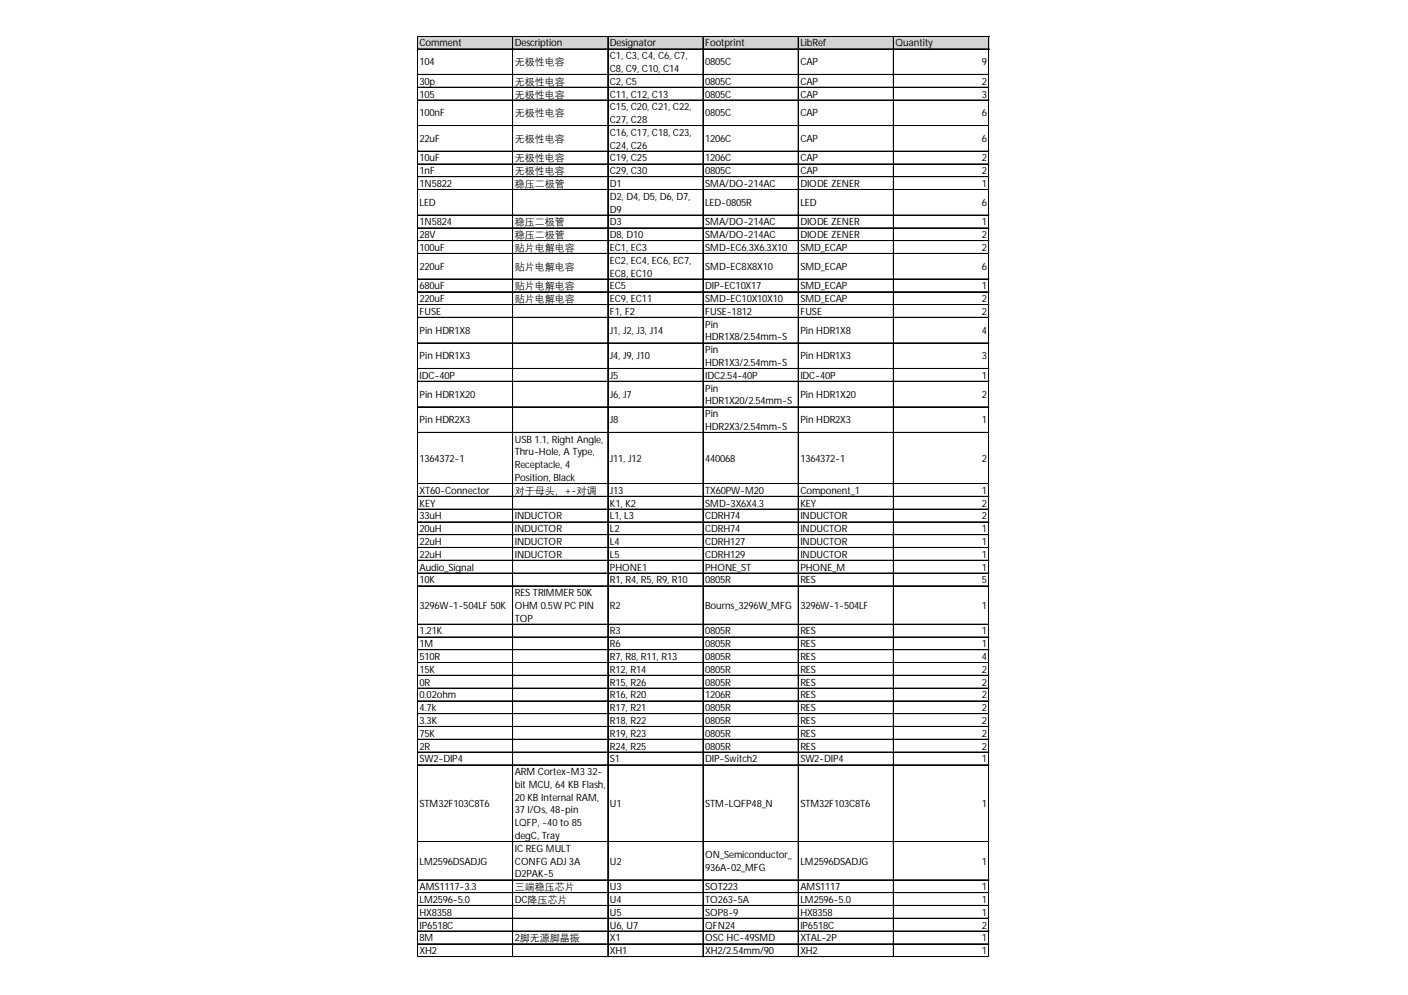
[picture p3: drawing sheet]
<svg xmlns="http://www.w3.org/2000/svg" width="297mm" height="210mm" viewBox="0 0 297 210" stroke-linecap="round" stroke-linejoin="round" font-family="sans-serif">
<defs><g id="words">
<g font-size="2.1">
<text x="88.5" y="9.8">Comment</text>
<text x="108.6" y="9.8">Description</text>
<text x="128.7" y="9.8">Designator</text>
<text x="148.8" y="9.8">Footprint</text>
<text x="168.8" y="9.8">LibRef</text>
<text x="188.9" y="9.8">Quantity</text>
<text x="88.5" y="13.8">104</text>
<text x="88.5" y="17.9">30p</text>
<text x="108.6" y="13.8">无极性电容</text>
<text x="108.6" y="17.9">无极性电容</text>
<text x="128.7" y="12.5">C1, C3, C4, C6, C7,</text>
<text x="128.7" y="15.2">C8, C9, C10, C14</text>
<text x="128.7" y="17.9">C2, C5</text>
<text x="148.8" y="13.8">0805C</text>
<text x="148.8" y="17.9">0805C</text>
<text x="168.8" y="13.8">CAP</text>
<text x="168.8" y="17.9">CAP</text>
<text x="207.1" y="13.8">9</text>
<text x="207.1" y="17.9">2</text>
<text x="88.5" y="20.6">105</text>
<text x="108.6" y="20.6">无极性电容</text>
<text x="128.7" y="20.6">C11, C12, C13</text>
<text x="128.7" y="23.3">C15, C20, C21, C22,</text>
<text x="148.8" y="20.6">0805C</text>
<text x="168.8" y="20.6">CAP</text>
<text x="207.1" y="20.6">3</text>
<text x="88.5" y="24.6">100nF</text>
<text x="88.5" y="30">22uF</text>
<text x="108.6" y="24.6">无极性电容</text>
<text x="108.6" y="30">无极性电容</text>
<text x="128.7" y="26">C27, C28</text>
<text x="128.7" y="28.7">C16, C17, C18, C23,</text>
<text x="148.8" y="24.6">0805C</text>
<text x="148.8" y="30">1206C</text>
<text x="168.8" y="24.6">CAP</text>
<text x="168.8" y="30">CAP</text>
<text x="207.1" y="24.6">6</text>
<text x="207.1" y="30">6</text>
<text x="88.5" y="34.1">10uF</text>
<text x="108.6" y="34.1">无极性电容</text>
<text x="128.7" y="31.4">C24, C26</text>
<text x="128.7" y="34.1">C19, C25</text>
<text x="148.8" y="34.1">1206C</text>
<text x="168.8" y="34.1">CAP</text>
<text x="207.1" y="34.1">2</text>
<text x="88.5" y="36.8">1nF</text>
<text x="88.5" y="39.5">1N5822</text>
<text x="108.6" y="36.8">无极性电容</text>
<text x="108.6" y="39.5">稳压二极管</text>
<text x="128.7" y="36.8">C29, C30</text>
<text x="128.7" y="39.5">D1</text>
<text x="148.8" y="36.8">0805C</text>
<text x="148.8" y="39.5">SMA/DO-214AC</text>
<text x="168.8" y="36.8">CAP</text>
<text x="168.8" y="39.5">DIODE ZENER</text>
<text x="207.1" y="36.8">2</text>
<text x="207.1" y="39.5">1</text>
<text x="88.5" y="43.4">LED</text>
<text x="88.5" y="47.5">1N5824</text>
<text x="108.6" y="47.5">稳压二极管</text>
<text x="128.7" y="42.1">D2, D4, D5, D6, D7,</text>
<text x="128.7" y="44.8">D9</text>
<text x="128.7" y="47.5">D3</text>
<text x="148.8" y="43.4">LED-0805R</text>
<text x="148.8" y="47.5">SMA/DO-214AC</text>
<text x="168.8" y="43.4">LED</text>
<text x="168.8" y="47.5">DIODE ZENER</text>
<text x="207.1" y="43.4">6</text>
<text x="207.1" y="47.5">1</text>
<text x="88.5" y="50.2">28V</text>
<text x="88.5" y="52.9">100uF</text>
<text x="108.6" y="50.2">稳压二极管</text>
<text x="108.6" y="52.9">贴片电解电容</text>
<text x="128.7" y="50.2">D8, D10</text>
<text x="128.7" y="52.9">EC1, EC3</text>
<text x="148.8" y="50.2">SMA/DO-214AC</text>
<text x="148.8" y="52.9">SMD-EC6.3X6.3X10</text>
<text x="168.8" y="50.2">DIODE ZENER</text>
<text x="168.8" y="52.9">SMD_ECAP</text>
<text x="207.1" y="50.2">2</text>
<text x="207.1" y="52.9">2</text>
<text x="88.5" y="56.9">220uF</text>
<text x="108.6" y="56.9">贴片电解电容</text>
<text x="128.7" y="55.6">EC2, EC4, EC6, EC7,</text>
<text x="128.7" y="58.3">EC8, EC10</text>
<text x="148.8" y="56.9">SMD-EC8X8X10</text>
<text x="168.8" y="56.9">SMD_ECAP</text>
<text x="207.1" y="56.9">6</text>
<text x="88.5" y="61">680uF</text>
<text x="88.5" y="63.7">220uF</text>
<text x="108.6" y="61">贴片电解电容</text>
<text x="108.6" y="63.7">贴片电解电容</text>
<text x="128.7" y="61">EC5</text>
<text x="128.7" y="63.7">EC9, EC11</text>
<text x="148.8" y="61">DIP-EC10X17</text>
<text x="148.8" y="63.7">SMD-EC10X10X10</text>
<text x="168.8" y="61">SMD_ECAP</text>
<text x="168.8" y="63.7">SMD_ECAP</text>
<text x="207.1" y="61">1</text>
<text x="207.1" y="63.7">2</text>
<text x="88.5" y="66.4">FUSE</text>
<text x="88.5" y="70.4">Pin HDR1X8</text>
<text x="128.7" y="66.4">F1, F2</text>
<text x="128.7" y="70.4">J1, J2, J3, J14</text>
<text x="148.8" y="66.4">FUSE-1812</text>
<text x="148.8" y="69.1">Pin</text>
<text x="148.8" y="71.8">HDR1X8/2.54mm-S</text>
<text x="168.8" y="66.4">FUSE</text>
<text x="168.8" y="70.4">Pin HDR1X8</text>
<text x="207.1" y="66.4">2</text>
<text x="207.1" y="70.4">4</text>
<text x="88.5" y="75.8">Pin HDR1X3</text>
<text x="128.7" y="75.8">J4, J9, J10</text>
<text x="148.8" y="74.5">Pin</text>
<text x="148.8" y="77.2">HDR1X3/2.54mm-S</text>
<text x="168.8" y="75.8">Pin HDR1X3</text>
<text x="207.1" y="75.8">3</text>
<text x="88.5" y="79.9">IDC-40P</text>
<text x="88.5" y="83.9">Pin HDR1X20</text>
<text x="128.7" y="79.9">J5</text>
<text x="128.7" y="83.9">J6, J7</text>
<text x="148.8" y="79.9">IDC2.54-40P</text>
<text x="148.8" y="82.6">Pin</text>
<text x="168.8" y="79.9">IDC-40P</text>
<text x="168.8" y="83.9">Pin HDR1X20</text>
<text x="207.1" y="79.9">1</text>
<text x="207.1" y="83.9">2</text>
<text x="88.5" y="89.3">Pin HDR2X3</text>
<text x="128.7" y="89.3">J8</text>
<text x="148.8" y="85.3">HDR1X20/2.54mm-S</text>
<text x="148.8" y="88">Pin</text>
<text x="168.8" y="89.3">Pin HDR2X3</text>
<text x="207.1" y="89.3">1</text>
<text x="108.6" y="93.4">USB 1.1, Right Angle,</text>
<text x="148.8" y="90.7">HDR2X3/2.54mm-S</text>
<text x="88.5" y="97.4">1364372-1</text>
<text x="108.6" y="96.1">Thru-Hole, A Type,</text>
<text x="108.6" y="98.8">Receptacle, 4</text>
<text x="108.6" y="101.5">Position, Black</text>
<text x="128.7" y="97.4">J11, J12</text>
<text x="148.8" y="97.4">440068</text>
<text x="168.8" y="97.4">1364372-1</text>
<text x="207.1" y="97.4">2</text>
<text x="88.5" y="104.2">XT60-Connector</text>
<text x="88.5" y="106.9">KEY</text>
<text x="108.6" y="104.2">对于母头，+-对调</text>
<text x="128.7" y="104.2">J13</text>
<text x="128.7" y="106.9">K1, K2</text>
<text x="148.8" y="104.2">TX60PW-M20</text>
<text x="148.8" y="106.9">SMD-3X6X4.3</text>
<text x="168.8" y="104.2">Component_1</text>
<text x="168.8" y="106.9">KEY</text>
<text x="207.1" y="104.2">1</text>
<text x="207.1" y="106.9">2</text>
<text x="88.5" y="109.6">33uH</text>
<text x="88.5" y="112.3">20uH</text>
<text x="108.6" y="109.6">INDUCTOR</text>
<text x="108.6" y="112.3">INDUCTOR</text>
<text x="128.7" y="109.6">L1, L3</text>
<text x="128.7" y="112.3">L2</text>
<text x="148.8" y="109.6">CDRH74</text>
<text x="148.8" y="112.3">CDRH74</text>
<text x="168.8" y="109.6">INDUCTOR</text>
<text x="168.8" y="112.3">INDUCTOR</text>
<text x="207.1" y="109.6">2</text>
<text x="207.1" y="112.3">1</text>
<text x="88.5" y="115">22uH</text>
<text x="88.5" y="117.7">22uH</text>
<text x="108.6" y="115">INDUCTOR</text>
<text x="108.6" y="117.7">INDUCTOR</text>
<text x="128.7" y="115">L4</text>
<text x="128.7" y="117.7">L5</text>
<text x="148.8" y="115">CDRH127</text>
<text x="148.8" y="117.7">CDRH129</text>
<text x="168.8" y="115">INDUCTOR</text>
<text x="168.8" y="117.7">INDUCTOR</text>
<text x="207.1" y="115">1</text>
<text x="207.1" y="117.7">1</text>
<text x="88.5" y="120.4">Audio_Signal</text>
<text x="88.5" y="123.1">10K</text>
<text x="108.6" y="125.8">RES TRIMMER 50K</text>
<text x="128.7" y="120.4">PHONE1</text>
<text x="128.7" y="123.1">R1, R4, R5, R9, R10</text>
<text x="148.8" y="120.4">PHONE_ST</text>
<text x="148.8" y="123.1">0805R</text>
<text x="168.8" y="120.4">PHONE_M</text>
<text x="168.8" y="123.1">RES</text>
<text x="207.1" y="120.4">1</text>
<text x="207.1" y="123.1">5</text>
<text x="88.5" y="128.5">3296W-1-504LF 50K</text>
<text x="108.6" y="128.5">OHM 0.5W PC PIN</text>
<text x="108.6" y="131.2">TOP</text>
<text x="128.7" y="128.5">R2</text>
<text x="148.8" y="128.5">Bourns_3296W_MFG</text>
<text x="168.8" y="128.5">3296W-1-504LF</text>
<text x="207.1" y="128.5">1</text>
<text x="88.5" y="133.8">1.21K</text>
<text x="88.5" y="136.5">1M</text>
<text x="128.7" y="133.8">R3</text>
<text x="128.7" y="136.5">R6</text>
<text x="148.8" y="133.8">0805R</text>
<text x="148.8" y="136.5">0805R</text>
<text x="168.8" y="133.8">RES</text>
<text x="168.8" y="136.5">RES</text>
<text x="207.1" y="133.8">1</text>
<text x="207.1" y="136.5">1</text>
<text x="88.5" y="139.2">510R</text>
<text x="88.5" y="141.9">15K</text>
<text x="128.7" y="139.2">R7, R8, R11, R13</text>
<text x="128.7" y="141.9">R12, R14</text>
<text x="148.8" y="139.2">0805R</text>
<text x="148.8" y="141.9">0805R</text>
<text x="168.8" y="139.2">RES</text>
<text x="168.8" y="141.9">RES</text>
<text x="207.1" y="139.2">4</text>
<text x="207.1" y="141.9">2</text>
<text x="88.5" y="144.6">0R</text>
<text x="88.5" y="147.3">0.02ohm</text>
<text x="128.7" y="144.6">R15, R26</text>
<text x="128.7" y="147.3">R16, R20</text>
<text x="148.8" y="144.6">0805R</text>
<text x="148.8" y="147.3">1206R</text>
<text x="168.8" y="144.6">RES</text>
<text x="168.8" y="147.3">RES</text>
<text x="207.1" y="144.6">2</text>
<text x="207.1" y="147.3">2</text>
<text x="88.5" y="150">4.7k</text>
<text x="88.5" y="152.7">3.3K</text>
<text x="88.5" y="155.4">75K</text>
<text x="128.7" y="150">R17, R21</text>
<text x="128.7" y="152.7">R18, R22</text>
<text x="128.7" y="155.4">R19, R23</text>
<text x="148.8" y="150">0805R</text>
<text x="148.8" y="152.7">0805R</text>
<text x="148.8" y="155.4">0805R</text>
<text x="168.8" y="150">RES</text>
<text x="168.8" y="152.7">RES</text>
<text x="168.8" y="155.4">RES</text>
<text x="207.1" y="150">2</text>
<text x="207.1" y="152.7">2</text>
<text x="207.1" y="155.4">2</text>
<text x="88.5" y="158.1">2R</text>
<text x="88.5" y="160.8">SW2-DIP4</text>
<text x="128.7" y="158.1">R24, R25</text>
<text x="128.7" y="160.8">S1</text>
<text x="148.8" y="158.1">0805R</text>
<text x="148.8" y="160.8">DIP-Switch2</text>
<text x="168.8" y="158.1">RES</text>
<text x="168.8" y="160.8">SW2-DIP4</text>
<text x="207.1" y="158.1">2</text>
<text x="207.1" y="160.8">1</text>
<text x="108.6" y="163.5">ARM Cortex-M3</text>
<text x="108.6" y="166.2">bit MCU, 64 KB Flash,</text>
<text x="123.9" y="163.5">32-</text>
<text x="88.5" y="170.2">STM32F103C8T6</text>
<text x="108.6" y="168.9">20KB Internal RAM,</text>
<text x="108.6" y="171.6">37 I/Os, 48-pin</text>
<text x="128.7" y="170.2">U1</text>
<text x="148.8" y="170.2">STM-LQFP48_N</text>
<text x="168.8" y="170.2">STM32F103C8T6</text>
<text x="207.1" y="170.2">1</text>
<text x="108.6" y="174.3">LQFP, -40to 85</text>
<text x="108.6" y="177">degC, Tray</text>
<text x="108.6" y="179.7">IC REG MULT</text>
<text x="88.5" y="182.4">LM2596DSADJG</text>
<text x="108.6" y="182.4">CONFG ADJ 3A</text>
<text x="108.6" y="185.1">D2PAK-5</text>
<text x="128.7" y="182.4">U2</text>
<text x="148.8" y="181">ON_Semiconductor_</text>
<text x="148.8" y="183.7">936A-02_MFG</text>
<text x="168.8" y="182.4">LM2596DSADJG</text>
<text x="207.1" y="182.4">1</text>
<text x="88.5" y="187.8">AMS1117-3.3</text>
<text x="88.5" y="190.5">LM2596-5.0</text>
<text x="108.6" y="187.8">三端稳压芯片</text>
<text x="108.6" y="190.5">DC降压芯片</text>
<text x="128.7" y="187.8">U3</text>
<text x="128.7" y="190.5">U4</text>
<text x="148.8" y="187.8">SOT223</text>
<text x="148.8" y="190.5">TO263-5A</text>
<text x="168.8" y="187.8">AMS1117</text>
<text x="168.8" y="190.5">LM2596-5.0</text>
<text x="207.1" y="187.8">1</text>
<text x="207.1" y="190.5">1</text>
<text x="88.5" y="193.2">HX8358</text>
<text x="88.5" y="195.9">IP6518C</text>
<text x="128.7" y="193.2">U5</text>
<text x="128.7" y="195.9">U6, U7</text>
<text x="148.8" y="193.2">SOP8-9</text>
<text x="148.8" y="195.9">QFN24</text>
<text x="168.8" y="193.2">HX8358</text>
<text x="168.8" y="195.9">IP6518C</text>
<text x="207.1" y="193.2">1</text>
<text x="207.1" y="195.9">2</text>
<text x="88.5" y="198.6">8M</text>
<text x="88.5" y="201.3">XH2</text>
<text x="108.6" y="198.6">2脚无源脚晶振</text>
<text x="128.7" y="198.6">X1</text>
<text x="128.7" y="201.3">XH1</text>
<text x="148.8" y="198.6">OSC HC-49SMD</text>
<text x="148.8" y="201.3">XH2/2.54mm/90</text>
<text x="168.8" y="198.6">XTAL-2P</text>
<text x="168.8" y="201.3">XH2</text>
<text x="207.1" y="198.6">1</text>
<text x="207.1" y="201.3">1</text>
</g>
</g></defs>
<path d="M88.1 7.7h120.6v2.7h-120.6z" fill="#d3d3d3"/>
<g fill="none" stroke="#000" stroke-width=".21">
<path d="M88.1 7.6v194.3M88.2 7.6h120.5M88.2 7.7h120.5M88.2 10.3h120.5M88.2 10.4h120.5M88.2 15.7h120.5M88.2 15.8h120.5M88.2 18.4h120.5M88.2 18.5h120.5M108.1 7.7v194.2M108.2 7.7v194.2M128.2 7.7v194.2"/>
<path d="M128.3 7.7v194.2M148.3 7.7v194.2M148.4 7.7v194.2M168.4 7.7v194.2M188.5 7.7v194.2M208.5 7.7v194.2M208.6 7.7v194.2M88.2 21.1h120.5M88.2 26.5h120.5M88.2 31.9h120.5M88.2 34.6h120.5M88.2 37.3h120.5"/>
<path d="M88.2 40h120.5M88.2 45.4h120.5M88.2 48.1h120.5M88.2 50.8h120.5M88.2 53.5h120.5M88.2 58.8h120.5M88.2 58.9h120.5M88.2 61.5h120.5M88.2 61.6h120.5M88.2 64.2h120.5M88.2 64.3h120.5M88.2 66.9h120.5"/>
<path d="M88.2 67h120.5M88.2 72.3h120.5M88.2 72.4h120.5M88.2 77.7h120.5M88.2 77.8h120.5M88.2 80.4h120.5M88.2 80.5h120.5M88.2 85.8h120.5M88.2 85.9h120.5M88.2 91.2h120.5M88.2 91.3h120.5M88.2 102h120.5"/>
<path d="M88.2 102.1h120.5M88.2 104.7h120.5M88.2 104.8h120.5M88.2 107.4h120.5M88.2 107.5h120.5M88.2 110.1h120.5M88.2 110.2h120.5M88.2 112.8h120.5M88.2 115.5h120.5M88.2 118.2h120.5M88.2 120.9h120.5M88.2 123.6h120.5"/>
<path d="M88.2 131.7h120.5M88.2 134.4h120.5M88.2 137.1h120.5M88.2 139.8h120.5M88.2 142.5h120.5M88.2 145.2h120.5M88.2 147.9h120.5M88.2 150.5h120.5M88.2 150.6h120.5M88.2 153.2h120.5M88.2 153.3h120.5M88.2 155.9h120.5"/>
<path d="M88.2 156h120.5M88.2 158.6h120.5M88.2 158.7h120.5M88.2 161.3h120.5M88.2 161.4h120.5M88.2 177.5h120.5M88.2 177.6h120.5M88.2 185.6h120.5M88.2 185.7h120.5M88.2 188.3h120.5M88.2 188.4h120.5M88.2 191h120.5"/>
<path d="M88.2 191.1h120.5M88.2 193.7h120.5M88.2 193.8h120.5M88.2 196.4h120.5M88.2 196.5h120.5M88.2 199.1h120.5M88.2 199.2h120.5M88.2 201.8h120.5M88.2 201.9h120.5"/>
</g>
<path d="M88.1 201.9v.1" fill="none" stroke="#d4d4d4" stroke-width=".21"/>
<path d="M88.1 201.9l.1 .1z" fill="#d4d4d4"/>
<path d="M108.1 201.9v.1" fill="none" stroke="#d4d4d4" stroke-width=".21"/>
<path d="M108.1 201.9l.2 .1z" fill="#d4d4d4"/>
<path d="M128.2 201.9v.1" fill="none" stroke="#d4d4d4" stroke-width=".21"/>
<path d="M128.2 201.9l.1 .1z" fill="#d4d4d4"/>
<path d="M148.3 201.9v.1" fill="none" stroke="#d4d4d4" stroke-width=".21"/>
<path d="M148.3 201.9l.1 .1z" fill="#d4d4d4"/>
<path d="M168.4 201.9v.1" fill="none" stroke="#d4d4d4" stroke-width=".21"/>
<path d="M168.4 201.9l.1 .1z" fill="#d4d4d4"/>
<path d="M188.5 201.9v.1" fill="none" stroke="#d4d4d4" stroke-width=".21"/>
<path d="M188.5 201.9l.1 .1z" fill="#d4d4d4"/>
<path d="M208.5 201.9v.1" fill="none" stroke="#d4d4d4" stroke-width=".21"/>
<path d="M208.5 201.9l.2 .1z" fill="#d4d4d4"/>
<path d="M208.7 15.7h.1" fill="none" stroke="#d4d4d4" stroke-width=".21"/>
<path d="M208.7 15.7v.1z" fill="#d4d4d4"/>
<path d="M208.7 18.4h.1" fill="none" stroke="#d4d4d4" stroke-width=".21"/>
<path d="M208.7 18.4v.1z" fill="#d4d4d4"/>
<path d="M208.7 21.1h.1" fill="none" stroke="#d4d4d4" stroke-width=".21"/>
<path d="M208.7 21.1v.1z" fill="#d4d4d4"/>
<path d="M208.7 26.5h.1" fill="none" stroke="#d4d4d4" stroke-width=".21"/>
<path d="M208.7 26.5v.1z" fill="#d4d4d4"/>
<path d="M208.7 31.9h.1" fill="none" stroke="#d4d4d4" stroke-width=".21"/>
<path d="M208.7 31.9v.1z" fill="#d4d4d4"/>
<path d="M208.7 34.6h.1" fill="none" stroke="#d4d4d4" stroke-width=".21"/>
<path d="M208.7 34.6v.1z" fill="#d4d4d4"/>
<path d="M208.7 37.3h.1" fill="none" stroke="#d4d4d4" stroke-width=".21"/>
<path d="M208.7 37.3v.1z" fill="#d4d4d4"/>
<path d="M208.7 40h.1" fill="none" stroke="#d4d4d4" stroke-width=".21"/>
<path d="M208.7 40v.1z" fill="#d4d4d4"/>
<path d="M208.7 45.4h.1" fill="none" stroke="#d4d4d4" stroke-width=".21"/>
<path d="M208.7 45.4v.1z" fill="#d4d4d4"/>
<path d="M208.7 48.1h.1" fill="none" stroke="#d4d4d4" stroke-width=".21"/>
<path d="M208.7 48.1v.1z" fill="#d4d4d4"/>
<path d="M208.7 50.8h.1" fill="none" stroke="#d4d4d4" stroke-width=".21"/>
<path d="M208.7 50.8v.1z" fill="#d4d4d4"/>
<path d="M208.7 53.5h.1" fill="none" stroke="#d4d4d4" stroke-width=".21"/>
<path d="M208.7 53.5v.1z" fill="#d4d4d4"/>
<path d="M208.7 58.8h.1" fill="none" stroke="#d4d4d4" stroke-width=".21"/>
<path d="M208.7 58.8v.2z" fill="#d4d4d4"/>
<path d="M208.7 61.5h.1" fill="none" stroke="#d4d4d4" stroke-width=".21"/>
<path d="M208.7 61.5v.2z" fill="#d4d4d4"/>
<path d="M208.7 64.2h.1" fill="none" stroke="#d4d4d4" stroke-width=".21"/>
<path d="M208.7 64.2v.2z" fill="#d4d4d4"/>
<path d="M208.7 66.9h.1" fill="none" stroke="#d4d4d4" stroke-width=".21"/>
<path d="M208.7 66.9v.2z" fill="#d4d4d4"/>
<path d="M208.7 72.3h.1" fill="none" stroke="#d4d4d4" stroke-width=".21"/>
<path d="M208.7 72.3v.2z" fill="#d4d4d4"/>
<path d="M208.7 77.7h.1" fill="none" stroke="#d4d4d4" stroke-width=".21"/>
<path d="M208.7 77.7v.1z" fill="#d4d4d4"/>
<path d="M208.7 80.4h.1" fill="none" stroke="#d4d4d4" stroke-width=".21"/>
<path d="M208.7 80.4v.1z" fill="#d4d4d4"/>
<path d="M208.7 85.8h.1" fill="none" stroke="#d4d4d4" stroke-width=".21"/>
<path d="M208.7 85.8v.1z" fill="#d4d4d4"/>
<path d="M208.7 91.2h.1" fill="none" stroke="#d4d4d4" stroke-width=".21"/>
<path d="M208.7 91.2v.1z" fill="#d4d4d4"/>
<path d="M208.7 102h.1" fill="none" stroke="#d4d4d4" stroke-width=".21"/>
<path d="M208.7 102v.1z" fill="#d4d4d4"/>
<path d="M208.7 104.7h.1" fill="none" stroke="#d4d4d4" stroke-width=".21"/>
<path d="M208.7 104.7v.1z" fill="#d4d4d4"/>
<path d="M208.7 107.4h.1" fill="none" stroke="#d4d4d4" stroke-width=".21"/>
<path d="M208.7 107.4v.1z" fill="#d4d4d4"/>
<path d="M208.7 110.1h.1" fill="none" stroke="#d4d4d4" stroke-width=".21"/>
<path d="M208.7 110.1v.1z" fill="#d4d4d4"/>
<path d="M208.7 112.8h.1" fill="none" stroke="#d4d4d4" stroke-width=".21"/>
<path d="M208.7 112.8v.1z" fill="#d4d4d4"/>
<path d="M208.7 115.5h.1" fill="none" stroke="#d4d4d4" stroke-width=".21"/>
<path d="M208.7 115.5v.1z" fill="#d4d4d4"/>
<path d="M208.7 118.2h.1" fill="none" stroke="#d4d4d4" stroke-width=".21"/>
<path d="M208.7 118.2v.1z" fill="#d4d4d4"/>
<path d="M208.7 120.9h.1" fill="none" stroke="#d4d4d4" stroke-width=".21"/>
<path d="M208.7 120.9v.1z" fill="#d4d4d4"/>
<path d="M208.7 123.6h.1" fill="none" stroke="#d4d4d4" stroke-width=".21"/>
<path d="M208.7 123.6v.1z" fill="#d4d4d4"/>
<path d="M208.7 131.7h.1" fill="none" stroke="#d4d4d4" stroke-width=".21"/>
<path d="M208.7 131.7v.1z" fill="#d4d4d4"/>
<path d="M208.7 134.4h.1" fill="none" stroke="#d4d4d4" stroke-width=".21"/>
<path d="M208.7 134.4v.1z" fill="#d4d4d4"/>
<path d="M208.7 137.1h.1" fill="none" stroke="#d4d4d4" stroke-width=".21"/>
<path d="M208.7 137.1v.1z" fill="#d4d4d4"/>
<path d="M208.7 139.8h.1" fill="none" stroke="#d4d4d4" stroke-width=".21"/>
<path d="M208.7 139.8v.1z" fill="#d4d4d4"/>
<path d="M208.7 142.5h.1" fill="none" stroke="#d4d4d4" stroke-width=".21"/>
<path d="M208.7 142.5v.1z" fill="#d4d4d4"/>
<path d="M208.7 145.2h.1" fill="none" stroke="#d4d4d4" stroke-width=".21"/>
<path d="M208.7 145.2v.1z" fill="#d4d4d4"/>
<path d="M208.7 147.9h.1" fill="none" stroke="#d4d4d4" stroke-width=".21"/>
<path d="M208.7 147.9v.1z" fill="#d4d4d4"/>
<path d="M208.7 150.5h.1" fill="none" stroke="#d4d4d4" stroke-width=".21"/>
<path d="M208.7 150.5v.2z" fill="#d4d4d4"/>
<path d="M208.7 153.2h.1" fill="none" stroke="#d4d4d4" stroke-width=".21"/>
<path d="M208.7 153.2v.2z" fill="#d4d4d4"/>
<path d="M208.7 155.9h.1" fill="none" stroke="#d4d4d4" stroke-width=".21"/>
<path d="M208.7 155.9v.2z" fill="#d4d4d4"/>
<path d="M208.7 158.6h.1" fill="none" stroke="#d4d4d4" stroke-width=".21"/>
<path d="M208.7 158.6v.2z" fill="#d4d4d4"/>
<path d="M208.7 161.3h.1" fill="none" stroke="#d4d4d4" stroke-width=".21"/>
<path d="M208.7 161.3v.2z" fill="#d4d4d4"/>
<path d="M208.7 177.5h.1" fill="none" stroke="#d4d4d4" stroke-width=".21"/>
<path d="M208.7 177.5v.1z" fill="#d4d4d4"/>
<path d="M208.7 185.6h.1" fill="none" stroke="#d4d4d4" stroke-width=".21"/>
<path d="M208.7 185.6v.1z" fill="#d4d4d4"/>
<path d="M208.7 188.3h.1" fill="none" stroke="#d4d4d4" stroke-width=".21"/>
<path d="M208.7 188.3v.1z" fill="#d4d4d4"/>
<path d="M208.7 191h.1" fill="none" stroke="#d4d4d4" stroke-width=".21"/>
<path d="M208.7 191v.1z" fill="#d4d4d4"/>
<path d="M208.7 193.7h.1" fill="none" stroke="#d4d4d4" stroke-width=".21"/>
<path d="M208.7 193.7v.1z" fill="#d4d4d4"/>
<path d="M208.7 196.4h.1" fill="none" stroke="#d4d4d4" stroke-width=".21"/>
<path d="M208.7 196.4v.1z" fill="#d4d4d4"/>
<path d="M208.7 199.1h.1" fill="none" stroke="#d4d4d4" stroke-width=".21"/>
<path d="M208.7 199.1v.1z" fill="#d4d4d4"/>
<path d="M208.7 201.8h.1" fill="none" stroke="#d4d4d4" stroke-width=".21"/>
<path d="M208.7 201.8v.1z" fill="#d4d4d4"/>
<use href="#words"/>
</svg>
